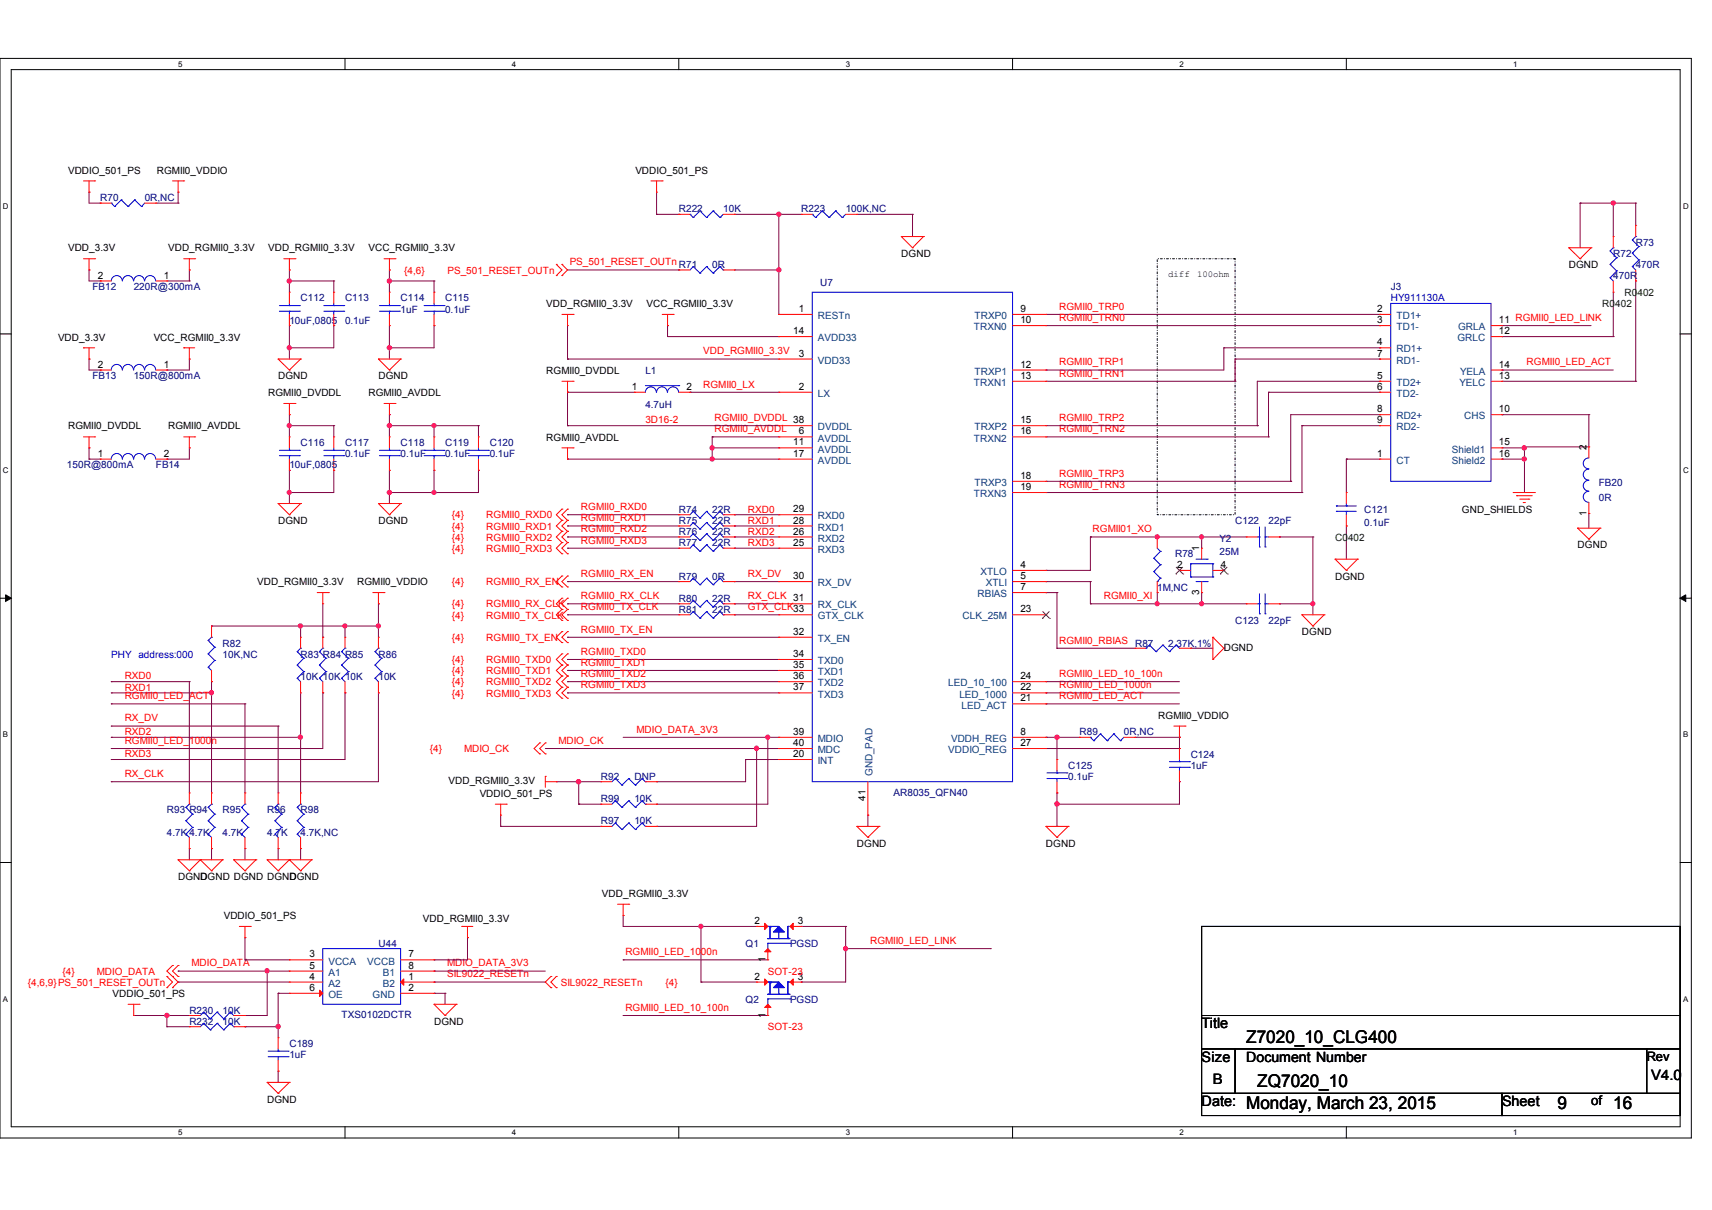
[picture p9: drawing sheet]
<svg xmlns="http://www.w3.org/2000/svg" width="297mm" height="210mm" viewBox="0 0 297 210" stroke-linecap="round" stroke-linejoin="round" font-family="sans-serif">
<defs><g id="words">
<g font-size="3">
<text x="216.2" y="180.9">Z7020_10_CLG400</text>
<text x="218.1" y="188.6">ZQ7020_10</text>
<text x="216.2" y="192.4">Monday, March 23, 2015</text>
<text x="270.3" y="192.4">9</text>
<text x="279.9" y="192.4">16</text>
</g>
<g font-size="2.5">
<text x="208.5" y="178.4">Title</text>
<text x="208.5" y="184.2">Size</text>
<text x="216.2" y="184.2">Document Number</text>
<text x="208.5" y="191.9">Date:</text>
<text x="210.4" y="188.1">B</text>
<text x="260.6" y="191.9">Sheet</text>
<text x="286.5" y="187.3">V4.0</text>
</g>
<text font-size="2.3" x="276.1" y="191.7">of</text>
<text font-size="2.2" x="285.7" y="184">Rev</text>
<g font-size="1.7">
<text x="11.8" y="30.1">VDDIO_501_PS</text>
<text x="27.2" y="30.1">RGMII0_VDDIO</text>
<text x="110.2" y="30.1">VDDIO_501_PS</text>
<text x="11.8" y="43.6">VDD_3.3V</text>
<text x="29.2" y="43.6">VDD_RGMII0_3.3V</text>
<text x="46.5" y="43.6">VDD_RGMII0_3.3V</text>
<text x="63.9" y="43.6">VCC_RGMII0_3.3V</text>
<text x="156.4" y="44.6">DGND</text>
<text x="272.2" y="46.5">DGND</text>
<text x="17" y="48.3">2</text>
<text x="28.4" y="48.3">1</text>
<text x="94.8" y="53.3">VDD_RGMII0_3.3V</text>
<text x="112.2" y="53.3">VCC_RGMII0_3.3V</text>
<text x="10.1" y="59.1">VDD_3.3V</text>
<text x="26.7" y="59.1">VCC_RGMII0_3.3V</text>
<text x="137.6" y="58">14</text>
<text x="138.6" y="54.1">1</text>
<text x="177" y="54.1">9</text>
<text x="177" y="56.1">10</text>
<text x="239" y="54.1">2</text>
<text x="239" y="56.1">3</text>
<text x="239" y="59.9">4</text>
<text x="260.1" y="56.1">11 RGMII0_LED_LINK</text>
<text x="260.1" y="58">12</text>
<text x="17" y="63.8">2</text>
<text x="28.4" y="63.8">1</text>
<text x="48.3" y="65.8">DGND</text>
<text x="65.7" y="65.8">DGND</text>
<text x="94.8" y="64.8">RGMII0_DVDDL</text>
<text x="138.6" y="61.9">3</text>
<text x="177" y="63.8">12</text>
<text x="177" y="65.7">13</text>
<text x="239" y="61.9">7</text>
<text x="239" y="65.7">5</text>
<text x="260.1" y="63.8">14</text>
<text x="260.1" y="65.7">13</text>
<text x="46.5" y="68.7">RGMII0_DVDDL</text>
<text x="63.9" y="68.7">RGMII0_AVDDL</text>
<text x="109.6" y="67.6">1</text>
<text x="119.1" y="67.6">2</text>
<text x="138.6" y="67.6">2</text>
<text x="239" y="67.6">6</text>
<text x="239" y="71.5">8</text>
<text x="260.1" y="71.5">10</text>
<text x="11.8" y="74.5">RGMII0_DVDDL</text>
<text x="29.2" y="74.5">RGMII0_AVDDL</text>
<text x="94.8" y="76.4">RGMII0_AVDDL</text>
<text x="137.6" y="77.3">11</text>
<text x="138.6" y="75.4">6</text>
<text x="177" y="73.4">15</text>
<text x="177" y="75.4">16</text>
<text x="239" y="73.4">9</text>
<text x="260.1" y="77.3">15</text>
<text x="17" y="79.2">1</text>
<text x="28.4" y="79.2">2</text>
<text x="137.6" y="79.2">17</text>
<text x="177" y="83.1">18</text>
<text x="239" y="79.2">1</text>
<text x="260.1" y="79.2">16</text>
<text x="275.3" y="78.1" transform="rotate(-90 275.3 78.1)">2</text>
<text x="137.6" y="88.9">29</text>
<text x="177" y="85">19</text>
<text x="253.7" y="89">GND_SHIELDS</text>
<text x="275.3" y="89.5" transform="rotate(-90 275.3 89.5)">1</text>
<text x="48.3" y="90.9">DGND</text>
<text x="65.7" y="90.9">DGND</text>
<text x="137.6" y="94.7">25</text>
<text x="137.6" y="92.7">26</text>
<text x="137.6" y="90.8">28</text>
<text x="208.1" y="95.6" transform="rotate(-90 208.1 95.6)">1</text>
<text x="273.7" y="95.1">DGND</text>
<text x="44.6" y="101.5">VDD_RGMII0_3.3V</text>
<text x="62" y="101.5">RGMII0_VDDIO</text>
<text x="137.6" y="100.5">30</text>
<text x="177" y="98.5">4</text>
<text x="177" y="100.5">5</text>
<text x="204.3" y="98.5">2</text>
<text x="211.8" y="98.5">4</text>
<text x="231.6" y="100.6">DGND</text>
<text x="177" y="102.4">7</text>
<text x="177" y="106.2">23</text>
<text x="208.1" y="103.2" transform="rotate(-90 208.1 103.2)">3</text>
<text x="137.6" y="110.1">32</text>
<text x="137.6" y="114">34</text>
<text x="212.3" y="112.9">DGND</text>
<text x="225.9" y="110.2">DGND</text>
<text x="137.6" y="115.9">35</text>
<text x="137.6" y="117.8">36</text>
<text x="137.6" y="119.8">37</text>
<text x="177" y="119.8">22</text>
<text x="177" y="117.8">24</text>
<text x="177" y="121.7">21</text>
<text x="201" y="124.7">RGMII0_VDDIO</text>
<text x="137.6" y="131.3">20</text>
<text x="137.6" y="127.5">39</text>
<text x="137.6" y="129.4">40</text>
<text x="177" y="127.5">8</text>
<text x="177" y="129.4">27</text>
<text x="77.8" y="136.1">VDD_RGMII0_3.3V</text>
<text x="83.2" y="138.2">VDDIO_501_PS</text>
<text x="150.2" y="138.9" transform="rotate(-90 150.2 138.9)">41</text>
<text x="148.7" y="146.9">DGND</text>
<text x="181.5" y="146.9">DGND</text>
<text x="30.9" y="152.7">DGNDGND DGND DGNDGND</text>
<text x="104.4" y="155.6">VDD_RGMII0_3.3V</text>
<text x="38.8" y="159.4">VDDIO_501_PS</text>
<text x="73.4" y="160">VDD_RGMII0_3.3V</text>
<text x="130.9" y="160.3">2</text>
<text x="138.4" y="160.3">3</text>
<text x="53.7" y="166.1">3</text>
<text x="70.9" y="166.1">7</text>
<text x="132.8" y="166.9" transform="rotate(-90 132.8 166.9)">1</text>
<text x="19.5" y="172.9">VDDIO_501_PS</text>
<text x="53.7" y="168">5</text>
<text x="53.7" y="171.9">6</text>
<text x="53.7" y="169.9">4</text>
<text x="70.9" y="168">8</text>
<text x="70.9" y="171.9">2</text>
<text x="70.9" y="169.9">1</text>
<text x="130.9" y="169.9">2</text>
<text x="138.4" y="169.9">3</text>
<text x="75.3" y="177.8">DGND</text>
<text x="132.8" y="176.5" transform="rotate(-90 132.8 176.5)">1</text>
<text x="46.4" y="191.3">DGND</text>
</g>
<g font-size="1.7" fill="#000080">
<text x="17.4" y="34.9">R70</text>
<text x="25.1" y="34.9">0R,NC</text>
<text x="117.8" y="36.8">R222</text>
<text x="125.5" y="36.8">10K</text>
<text x="139" y="36.8">R223</text>
<text x="146.7" y="36.8">100K,NC</text>
<text x="117.8" y="46.5">R71</text>
<text x="123.6" y="46.5">0R</text>
<text x="279.9" y="44.6">R72</text>
<text x="283.8" y="42.6">R73</text>
<text x="283.8" y="46.5">470R</text>
<text x="16" y="50.3">FB12</text>
<text x="23.2" y="50.3">220R@300mA</text>
<text x="52.2" y="52.3">C112</text>
<text x="59.9" y="52.3">C113</text>
<text x="69.5" y="52.3">C114</text>
<text x="77.2" y="52.3">C115</text>
<text x="142.3" y="49.6">U7</text>
<text x="241.3" y="50.3">J3</text>
<text x="279.9" y="48.4">470R</text>
<text x="50.2" y="56.1">10uF,0805</text>
<text x="59.9" y="56.1">0.1uF</text>
<text x="69.5" y="54.2">1uF</text>
<text x="77.2" y="54.2">0.1uF</text>
<text x="16" y="65.8">FB13</text>
<text x="23.2" y="65.8">150R@800mA</text>
<text x="112" y="64.8">L1</text>
<text x="112" y="70.8">4.7uH</text>
<text x="52.2" y="77.4">C116</text>
<text x="59.9" y="77.4">C117</text>
<text x="69.5" y="77.4">C118</text>
<text x="77.2" y="77.4">C119</text>
<text x="85" y="77.4">C120</text>
<text x="11.6" y="81.3">150R@800mA</text>
<text x="27.1" y="81.3">FB14</text>
<text x="50.2" y="81.3">10uF,0805</text>
<text x="59.9" y="79.3">0.1uF</text>
<text x="69.5" y="79.3">0.1uF</text>
<text x="77.2" y="79.3">0.1uF</text>
<text x="85" y="79.3">0.1uF</text>
<text x="117.8" y="89">R74</text>
<text x="123.6" y="89">22R</text>
<text x="236.7" y="89">C121</text>
<text x="277.4" y="84.3">FB20</text>
<text x="277.4" y="86.8">0R</text>
<text x="117.8" y="90.9">R75</text>
<text x="117.8" y="92.9">R76</text>
<text x="117.8" y="94.8">R77</text>
<text x="123.6" y="90.9">22R</text>
<text x="123.6" y="92.9">22R</text>
<text x="123.6" y="94.8">22R</text>
<text x="211.6" y="94">Y2</text>
<text x="214.3" y="90.9">C122</text>
<text x="220.1" y="90.9">22pF</text>
<text x="236.7" y="91.3">0.1uF</text>
<text x="117.8" y="100.6">R79</text>
<text x="123.6" y="100.6">0R</text>
<text x="203.9" y="96.7">R78</text>
<text x="211.6" y="96.3">25M</text>
<text x="117.8" y="106.4">R81</text>
<text x="117.8" y="104.4">R80</text>
<text x="123.6" y="106.4">22R</text>
<text x="123.6" y="104.4">22R</text>
<text x="200.8" y="102.5">1M,NC</text>
<text x="38.6" y="112.2">R82</text>
<text x="196.9" y="112.2">R87</text>
<text x="202.7" y="112.2">2.37K,1%</text>
<text x="214.3" y="108.3">C123</text>
<text x="220.1" y="108.3">22pF</text>
<text x="38.6" y="114.1">10K,NC</text>
<text x="52.2" y="114.1">R83 R84 R85</text>
<text x="52.2" y="117.9">10K 10K 10K</text>
<text x="65.7" y="114.1">R86</text>
<text x="65.7" y="117.9">10K</text>
<text x="187.3" y="127.6">R89</text>
<text x="195" y="127.6">0R,NC</text>
<text x="206.6" y="131.5">C124</text>
<text x="104.3" y="135.3">R92</text>
<text x="110.1" y="135.3">DNP</text>
<text x="185.3" y="133.4">C125</text>
<text x="185.3" y="135.3">0.1uF</text>
<text x="206.6" y="133.4">1uF</text>
<text x="29" y="141.1">R93 R94</text>
<text x="38.6" y="141.1">R95</text>
<text x="46.4" y="141.1">R96</text>
<text x="52.2" y="141.1">R98</text>
<text x="104.3" y="139.2">R99</text>
<text x="104.3" y="143">R97</text>
<text x="110.1" y="139.2">10K</text>
<text x="110.1" y="143">10K</text>
<text x="155" y="138">AR8035_QFN40</text>
<text x="29" y="145">4.7K 4.7K</text>
<text x="38.6" y="145">4.7K</text>
<text x="46.4" y="145">4.7K</text>
<text x="52.2" y="145">4.7K,NC</text>
<text x="65.7" y="164.3">U44</text>
<text x="129.4" y="164.3">Q1</text>
<text x="137.1" y="164.3">PGSD</text>
<text x="129.4" y="173.9">Q2</text>
<text x="137.1" y="173.9">PGSD</text>
<text x="32.9" y="177.8">R232</text>
<text x="32.9" y="175.8">R230</text>
<text x="38.6" y="177.8">10K</text>
<text x="38.6" y="175.8">10K</text>
<text x="59.3" y="176.6">TXS0102DCTR</text>
<text x="50.2" y="181.6">C189</text>
<text x="50.2" y="183.6">1uF</text>
</g>
<g font-size="1.7" fill="#f00">
<text x="70.1" y="47.5">{4,6}</text>
<text x="77.6" y="47.5">PS_501_RESET_OUTn</text>
<text x="98.8" y="46">PS_501_RESET_OUTn</text>
<text x="183.8" y="53.7">RGMII0_TRP0</text>
<text x="183.8" y="55.7">RGMII0_TRN0</text>
<text x="122" y="61.5">VDD_RGMII0_3.3V</text>
<text x="183.8" y="65.3">RGMII0_TRN1</text>
<text x="183.8" y="63.4">RGMII0_TRP1</text>
<text x="264.9" y="63.4">RGMII0_LED_ACT</text>
<text x="122" y="67.2">RGMII0_LX</text>
<text x="112" y="73.3">3D16-2</text>
<text x="124" y="75">RGMII0_AVDDL</text>
<text x="124" y="73">RGMII0_DVDDL 38</text>
<text x="183.8" y="75">RGMII0_TRN2</text>
<text x="183.8" y="73">RGMII0_TRP2</text>
<text x="183.8" y="82.7">RGMII0_TRP3</text>
<text x="78.4" y="89.9">{4}</text>
<text x="84.4" y="89.9">RGMII0_RXD0</text>
<text x="100.8" y="88.5">RGMII0_RXD0</text>
<text x="129.8" y="88.9">RXD0</text>
<text x="183.8" y="84.6">RGMII0_TRN3</text>
<text x="78.4" y="91.9">{4}</text>
<text x="78.4" y="93.8">{4}</text>
<text x="78.4" y="95.7">{4}</text>
<text x="84.4" y="91.9">RGMII0_RXD1</text>
<text x="84.4" y="93.8">RGMII0_RXD2</text>
<text x="84.4" y="95.7">RGMII0_RXD3</text>
<text x="100.8" y="90.4">RGMII0_RXD1</text>
<text x="100.8" y="92.3">RGMII0_RXD2</text>
<text x="100.8" y="94.3">RGMII0_RXD3</text>
<text x="129.8" y="90.9">RXD1</text>
<text x="129.8" y="92.8">RXD2</text>
<text x="129.8" y="94.7">RXD3</text>
<text x="189.6" y="92.3">RGMII01_XO</text>
<text x="78.4" y="101.5">{4}</text>
<text x="84.4" y="101.5">RGMII0_RX_EN</text>
<text x="100.8" y="100.1">RGMII0_RX_EN</text>
<text x="129.8" y="100.1">RX_DV</text>
<text x="78.4" y="105.4">{4}</text>
<text x="78.4" y="107.3">{4}</text>
<text x="84.4" y="105.4">RGMII0_RX_CLK</text>
<text x="84.4" y="107.3">RGMII0_TX_CLK</text>
<text x="100.8" y="103.9">RGMII0_RX_CLK</text>
<text x="100.8" y="105.8">RGMII0_TX_CLK</text>
<text x="129.8" y="103.9">RX_CLK 31</text>
<text x="129.8" y="105.8">GTX_CLK33</text>
<text x="191.5" y="103.9">RGMII0_XI</text>
<text x="78.4" y="111.2">{4}</text>
<text x="84.4" y="111.2">RGMII0_TX_EN</text>
<text x="100.8" y="113.6">RGMII0_TXD0</text>
<text x="100.8" y="109.7">RGMII0_TX_EN</text>
<text x="183.8" y="111.6">RGMII0_RBIAS</text>
<text x="21.6" y="119.8">RXD1</text>
<text x="21.6" y="117.9">RXD0</text>
<text x="78.4" y="115">{4}</text>
<text x="78.4" y="117">{4}</text>
<text x="78.4" y="118.9">{4}</text>
<text x="84.4" y="115">RGMII0_TXD0</text>
<text x="84.4" y="117">RGMII0_TXD1</text>
<text x="84.4" y="118.9">RGMII0_TXD2</text>
<text x="100.8" y="115.5">RGMII0_TXD1</text>
<text x="100.8" y="117.4">RGMII0_TXD2</text>
<text x="100.8" y="119.4">RGMII0_TXD3</text>
<text x="183.8" y="119.4">RGMII0_LED_1000n</text>
<text x="183.8" y="117.4">RGMII0_LED_10_100n</text>
<text x="21.6" y="125.2">RX_DV</text>
<text x="21.6" y="121.3">RGMII0_LED_ACT</text>
<text x="78.4" y="120.8">{4}</text>
<text x="84.4" y="120.8">RGMII0_TXD3</text>
<text x="183.8" y="121.3">RGMII0_LED_ACT</text>
<text x="21.6" y="127.5">RXD2</text>
<text x="21.6" y="131.4">RXD3</text>
<text x="21.6" y="129">RGMII0_LED_1000n</text>
<text x="74.5" y="130.5">{4}</text>
<text x="80.5" y="130.5">MDIO_CK</text>
<text x="96.9" y="129">MDIO_CK</text>
<text x="110.4" y="127.1">MDIO_DATA_3V3</text>
<text x="21.6" y="134.8">RX_CLK</text>
<text x="33.2" y="167.7">MDIO_DATA</text>
<text x="77.6" y="167.7">MDIO_DATA_3V3</text>
<text x="108.5" y="165.7">RGMII0_LED_1000n</text>
<text x="151" y="163.8">RGMII0_LED_LINK</text>
<text x="4.8" y="171">{4,6,9}PS_501_RESET_OUTn</text>
<text x="10.8" y="169.1">{4}</text>
<text x="16.8" y="169.1">MDIO_DATA</text>
<text x="77.6" y="169.6">SIL9022_RESETn</text>
<text x="97.3" y="171">SIL9022_RESETn</text>
<text x="115.4" y="171">{4}</text>
<text x="133.2" y="169.1">SOT-23</text>
<text x="108.5" y="175.4">RGMII0_LED_10_100n</text>
<text x="133.2" y="178.7">SOT-23</text>
</g>
<g font-size="1.7" fill="#00f">
<text x="241.3" y="52.3">HY911130A</text>
<text x="19.3" y="114.1">PHY address:000</text>
</g>
<g font-size="1.7" fill="#004000">
<text x="278" y="53.3">R0402</text>
<text x="281.9" y="51.3">R0402</text>
<text x="231.6" y="93.8">C0402</text>
</g>
<g font-size="1.7" fill="#004080">
<text x="141.9" y="55.3">RESTn</text>
<text x="141.9" y="59.2">AVDD33</text>
<text x="169" y="57.3">TRXN0</text>
<text x="169.1" y="55.3">TRXP0</text>
<text x="242.3" y="55.3">TD1+</text>
<text x="242.3" y="57.3">TD1-</text>
<text x="252.9" y="59.2">GRLC</text>
<text x="253" y="57.3">GRLA</text>
<text x="141.9" y="63.1">VDD33</text>
<text x="169.1" y="65">TRXP1</text>
<text x="242.3" y="61.1">RD1+</text>
<text x="242.3" y="63.1">RD1-</text>
<text x="253.4" y="65">YELA</text>
<text x="141.9" y="68.8">LX</text>
<text x="169" y="66.9">TRXN1</text>
<text x="242.3" y="66.9">TD2+</text>
<text x="242.3" y="68.8">TD2-</text>
<text x="253.2" y="66.9">YELC</text>
<text x="141.9" y="76.6">AVDDL</text>
<text x="141.9" y="74.6">DVDDL</text>
<text x="169" y="76.6">TRXN2</text>
<text x="169.1" y="74.6">TRXP2</text>
<text x="242.3" y="74.6">RD2-</text>
<text x="242.3" y="72.7">RD2+</text>
<text x="254" y="72.7">CHS</text>
<text x="141.9" y="78.5">AVDDL</text>
<text x="141.9" y="80.4">AVDDL</text>
<text x="242.3" y="80.4">CT</text>
<text x="251.9" y="78.5">Shield1</text>
<text x="251.9" y="80.4">Shield2</text>
<text x="169" y="86.2">TRXN3</text>
<text x="169.1" y="84.3">TRXP3</text>
<text x="141.9" y="95.9">RXD3</text>
<text x="141.9" y="94">RXD2</text>
<text x="141.9" y="92">RXD1</text>
<text x="141.9" y="90.1">RXD0</text>
<text x="141.9" y="101.7">RX_DV</text>
<text x="170.1" y="99.8">XTLO</text>
<text x="171.1" y="101.7">XTLI</text>
<text x="141.9" y="105.6">RX_CLK</text>
<text x="141.9" y="107.5">GTX_CLK</text>
<text x="167" y="107.5">CLK_25M</text>
<text x="169.6" y="103.6">RBIAS</text>
<text x="141.9" y="111.4">TX_EN</text>
<text x="141.9" y="115.2">TXD0</text>
<text x="141.9" y="117.1">TXD1</text>
<text x="141.9" y="119.1">TXD2</text>
<text x="164.5" y="119.1">LED_10_100</text>
<text x="141.9" y="121">TXD3</text>
<text x="166.5" y="121">LED_1000</text>
<text x="166.8" y="122.9">LED_ACT</text>
<text x="141.9" y="128.7">MDIO</text>
<text x="141.9" y="130.7">MDC</text>
<text x="164.5" y="130.7">VDDIO_REG</text>
<text x="165" y="128.7">VDDH_REG</text>
<text x="141.9" y="132.6">INT</text>
<text x="151.4" y="134.6" transform="rotate(-90 151.4 134.6)">GND_PAD</text>
<text x="57" y="167.3">VCCA</text>
<text x="63.7" y="167.3">VCCB</text>
<text x="57" y="169.3">A1</text>
<text x="57" y="173.1">OE</text>
<text x="57" y="171.2">A2</text>
<text x="64.6" y="173.1">GND</text>
<text x="66.4" y="169.3">B1</text>
<text x="66.4" y="171.2">B2</text>
</g>
<g font-size="1.6">
<text x="202.7" y="48.1">diff</text>
<text x="207.7" y="48.1">100ohm</text>
</g>
<g font-size="1.4">
<text x="30.9" y="11.6">5</text>
<text x="88.8" y="11.6">4</text>
<text x="146.7" y="11.6">3</text>
<text x="204.6" y="11.6">2</text>
<text x="262.6" y="11.6">1</text>
<text x=".5" y="36.2">D</text>
<text x="292" y="36.2">D</text>
<text x=".5" y="82.1">C</text>
<text x="292" y="82.1">C</text>
<text x=".5" y="127.9">B</text>
<text x="292" y="127.9">B</text>
<text x=".5" y="173.8">A</text>
<text x="292" y="173.8">A</text>
<text x="30.9" y="196.9">5</text>
<text x="88.8" y="196.9">4</text>
<text x="146.7" y="196.9">3</text>
<text x="204.6" y="196.9">2</text>
<text x="262.6" y="196.9">1</text>
</g>
</g></defs>
<path d="M0 10.1h293.5v187.3h-293.5zM1.9 12.1h289.6v183.4h-289.6z" fill="none" stroke="#000" stroke-width=".17"/>
<g fill="#fff">
<path d="M30.9 10.3h.7v1.5h-.7z"/>
<path d="M30.9 195.7h.7v1.5h-.7z"/>
</g>
<path d="M59.9 10.1v2M59.9 195.5v1.9" fill="none" stroke="#000" stroke-width=".17"/>
<g fill="#fff">
<path d="M88.8 10.3h.7v1.5h-.7z"/>
<path d="M88.8 195.7h.7v1.5h-.7z"/>
</g>
<path d="M117.8 10.1v2M117.8 195.5v1.9" fill="none" stroke="#000" stroke-width=".17"/>
<g fill="#fff">
<path d="M146.7 10.3h.7v1.5h-.7z"/>
<path d="M146.7 195.7h.7v1.5h-.7z"/>
</g>
<path d="M175.7 10.1v2M175.7 195.5v1.9" fill="none" stroke="#000" stroke-width=".17"/>
<g fill="#fff">
<path d="M204.6 10.3h.8v1.5h-.8z"/>
<path d="M204.6 195.7h.8v1.5h-.8z"/>
</g>
<path d="M233.6 10.1v2M233.6 195.5v1.9" fill="none" stroke="#000" stroke-width=".17"/>
<g fill="#fff">
<path d="M262.6 10.3h.7v1.5h-.7z"/>
<path d="M262.6 195.7h.7v1.5h-.7z"/>
<path d="M.5 35h.9v1.5h-.9z"/>
<path d="M292 35h.9v1.5h-.9z"/>
<path d="M.5 80.8h.9v1.5h-.9z"/>
<path d="M292 80.8h.9v1.5h-.9z"/>
</g>
<path d="M0 57.9h1.9M291.5 57.9h2" fill="none" stroke="#000" stroke-width=".17"/>
<g fill="#fff">
<path d="M.5 126.7h.9v1.5h-.9z"/>
<path d="M292 126.7h.9v1.5h-.9z"/>
</g>
<path d="M0 103.8h1.9M291.5 103.8h2" fill="none" stroke="#000" stroke-width=".17"/>
<path d="M1 103.2l.9 .6-.9 .5zM291.5 103.8l1-.6v1.1z" fill="#000" stroke="#000" stroke-width=".17"/>
<g fill="#fff">
<path d="M.5 172.5h.9v1.5h-.9z"/>
<path d="M292 172.5h.9v1.5h-.9z"/>
</g>
<path d="M0 149.6h1.9M291.5 149.6h2M208.5 160.7h83v15.5h-83zM208.5 176.2h83v5.8h-83zM208.5 182h5.8v7.7h-5.8zM208.5 189.7h52.1v3.8h-52.1zM214.3 182h71.4v7.7h-71.4zM260.6 189.7h30.9v3.8h-30.9zM285.7 182h5.8v7.7h-5.8z" fill="none" stroke="#000" stroke-width=".17"/>
<path d="M200.8 44.9h13.5v44.4h-13.5z" fill="none" stroke="#000" stroke-width=".17" stroke-dasharray=".3 .3 0 .3"/>
<g fill="none" stroke="#800040" stroke-width=".17">
<path d="M15.5 33.3h.1M15.5 33.3v1.9h1.9M17.4 35.2h.1M27.1 35.2h3.8M30.9 33.3h.1M30.9 35.2h.1M30.9 33.3v1.9M113.9 37.2h.1M113.9 33.3v3.9M113.9 37.2h3.9M117.8 37.2h.1M127.4 37.2h.1"/>
<path d="M127.4 37.2h11.6M135.1 37.2h.1M135.1 37.2v17.3M148.7 37.2h9.6M158.3 37.2h.1M158.3 37.2v3.8M274.2 35.2h.1M274.2 35.2h9.6M274.2 35.2v7.8M279.9 35.2h.1M279.9 35.2v5.8M283.8 35.2h.1"/>
<path d="M283.8 35.2v3.9M15.5 46.8h.1M15.5 46.8v1.9h1.9M17.4 48.7h.1M29 48.7h3.9M32.9 46.8h.1M32.9 48.7h.1M32.9 46.8v1.9M50.2 46.8h.1M50.2 48.7h.1M50.2 56.5h.1M50.2 46.8v3.9"/>
<path d="M50.2 56.5v5.8M50.2 48.7h7.7M57.9 48.7h.1M57.9 56.5h.1M57.9 48.7v2M57.9 56.5v3.8h-7.7M67.6 48.7h.1M67.6 46.8h.1M67.6 56.5h.1M67.6 46.8v3.9M67.6 56.5v5.8M67.6 48.7h7.7"/>
<path d="M75.3 48.7h.1M75.3 56.5h.1M75.3 48.7v2M75.3 56.5v3.8h-7.7M98.5 46.8h19.3M98.5 56.5v5.8M115.8 56.5h.1M115.8 56.5v1.9h19.3M117.8 46.8h.1M127.4 46.8h7.7M135.1 54.5h.1M135.1 58.4h.1"/>
<path d="M135.1 46.8h.1M158.3 41h.1M181.5 56.5h57.9M181.5 54.5h57.9M239.4 54.5h.1M239.4 56.5h.1M260.6 56.5h.1M260.6 58.4h.1M260.6 58.4h19.3M260.6 56.5h15.5M279.9 58.4h.1M279.9 50.7v7.7"/>
<path d="M283.8 48.7h.1M283.8 48.7v17.4M15.5 77.7h.1M15.5 79.6h.1M15.5 62.3h.1M15.5 62.3v1.9h1.9M15.5 77.7v1.9M15.5 79.6h1.9M17.4 64.2h.1M29 79.6h.1M29 64.2h.1M32.9 77.7h.1"/>
<path d="M32.9 62.3h.1M32.9 62.3v1.9h-3.9M32.9 77.7v1.9h-3.9M50.2 71.9h.1M50.2 73.8h.1M50.2 60.3h.1M50.2 71.9v3.9M50.2 73.8h7.7M57.9 73.8h.1M57.9 73.8v2M67.6 60.3h.1M67.6 73.8h.1"/>
<path d="M67.6 71.9h.1M67.6 73.8h15.4M67.6 71.9v3.9M75.3 73.8h.1M75.3 73.8v2M83 73.8h.1M83 73.8v2M98.5 79.6h.1M98.5 73.8h.1M98.5 68h.1M98.5 62.3h.1M98.5 79.6h36.6"/>
<path d="M98.5 73.8h36.6M98.5 68h11.6M98.5 68v5.8M98.5 62.3h36.6M119.7 68h.1M119.7 68h15.4M123.6 75.8h.1M123.6 77.7h.1M123.6 79.6h.1M123.6 75.8v3.8M123.6 75.8h11.5M123.6 77.7h11.5"/>
<path d="M181.5 64.2h.1M181.5 75.8h38.6M181.5 73.8h36.6M181.5 66.1h32.8M212.3 60.3h.1M212.3 60.3v3.9h-30.8M212.3 60.3h27.1M214.3 66.1h.1M214.3 62.3h.1M214.3 62.3h25.1M214.3 62.3v3.8M218.1 73.8h.1"/>
<path d="M220.1 75.8h.1M220.1 68h.1M220.1 68h19.3M220.1 68v7.8M225.9 73.8h.1M225.9 73.8h13.5M225.9 73.8v11.6M233.6 79.6h.1M233.6 79.6h5.8M233.6 79.6v5.8M239.4 60.3h.1M239.4 62.3h.1"/>
<path d="M239.4 68h.1M239.4 66.1h.1M239.4 71.9h.1M239.4 66.1h-21.3v7.7M239.4 71.9h-15.5v11.6M260.6 71.9h.1M260.6 79.6h.1M260.6 64.2h.1M260.6 79.6h3.9M260.6 64.2h19.3M260.6 77.7h3.9M260.6 66.1h23.2"/>
<path d="M260.6 71.9h15.1M264.5 77.7h.1M264.5 79.6h.1M264.5 77.5h.1M264.5 77.5v7.9M275.7 71.9h.1M275.7 71.9v5.6h-11.2M283.8 66.1h.1M50.2 81.6h.1M50.2 85.4h.1M50.2 81.6v5.7M57.9 81.6h.1"/>
<path d="M57.9 81.6v3.8h-7.7M67.6 87.3h.1M67.6 85.4h.1M67.6 81.6h.1M67.6 81.6v5.7M75.3 81.6h.1M75.3 85.4h.1M75.3 81.6v3.8M83 81.6h.1M83 81.6v3.8h-15.4M98.5 89.3h.1M98.5 91.2h.1"/>
<path d="M98.5 93.1h.1M98.5 95.1h.1M98.5 93.1h19.3M98.5 89.3h19.3M98.5 91.2h19.3M98.5 95.1h19.3M127.4 89.3h.1M127.4 91.2h.1M127.4 93.1h.1M127.4 95.1h.1M127.4 93.1h7.7M127.4 89.3h7.7"/>
<path d="M127.4 91.2h7.7M127.4 95.1h7.7M181.5 98.9h.1M181.5 85.4h44.4M181.5 83.5h42.4M189.2 93.1h.1M189.2 93.1v5.8h-7.7M189.2 93.1h27M200.8 93.1h.1M208.5 93.1h.1M208.5 93.1v2M222 93.1h.1"/>
<path d="M222 93.1h5.8M223.9 83.5h.1M225.9 85.4h.1M227.8 93.1h.1M227.8 93.1v13.6M233.6 91.2h.1M233.6 91.2v5.8M275.7 89.1h.1M275.7 89.1v2.5M19.3 118.3h.1M19.3 118.3h13.6M32.9 118.3h.1"/>
<path d="M32.9 118.3v19.3M36.7 118.3h.1M36.7 108.6h.1M36.7 108.6h29M36.7 118.3v19.3M52.2 108.6h.1M52.2 108.6v1.9M56 110.5h.1M56 104.7v5.8M59.9 108.6h.1M59.9 108.6v1.9M65.7 108.6h.1"/>
<path d="M65.7 104.7h.1M65.7 104.7v5.8M98.5 114.4h.1M98.5 110.5h.1M98.5 104.7h.1M98.5 106.7h.1M98.5 100.9h.1M98.5 116.3h.1M98.5 118.3h.1M98.5 114.4h36.6M98.5 110.5h36.6M98.5 104.7h19.3"/>
<path d="M98.5 106.7h19.3M98.5 100.9h19.3M98.5 118.3h36.6M98.5 116.3h36.6M127.4 104.7h.1M127.4 106.7h.1M127.4 100.9h.1M127.4 104.7h7.7M127.4 106.7h7.7M127.4 100.9h7.7M181.5 118.3h.1M181.5 100.9h.1"/>
<path d="M181.5 102.8h.1M181.5 100.9h7.7M181.5 118.3h23.1M181.5 102.8h1.9M183.4 102.8h.1M183.4 112.5h.1M183.4 102.8v9.7M183.4 112.5h13.5M189.2 100.9h.1M189.2 104.7h.1M189.2 100.9v3.8M189.2 104.7h27"/>
<path d="M200.8 102.8h.1M200.8 104.7h.1M200.8 102.8v1.9M206.6 112.5h.1M206.6 112.5h3.8M208.5 104.7h.1M208.5 102.8h.1M208.5 102.8v1.9M222 104.7h.1M222 104.7h5.8M227.8 104.7h.1M19.3 120.2h.1"/>
<path d="M19.3 127.9h.1M19.3 131.8h.1M19.3 135.6h.1M19.3 126h.1M19.3 122.1h.1M19.3 129.9h.1M19.3 127.9h32.9M19.3 120.2h17.4M19.3 126h29M19.3 122.1h23.2M36.7 120.2h.1M42.5 122.1h.1"/>
<path d="M42.5 122.1v15.5M48.3 126h.1M48.3 126v11.6M52.2 127.9h.1M52.2 120.2v17.4M56 120.2h.1M56 120.2v9.7h-36.7M59.9 120.2h.1M59.9 120.2v11.6h-40.6M65.7 120.2h.1M65.7 120.2v15.4h-46.4M94.6 129.9h40.5"/>
<path d="M96.5 135.6h.1M96.5 135.6h7.8M98.5 120.2h.1M98.5 120.2h36.6M100.4 139.5h.1M100.4 135.6h.1M100.4 139.5h3.9M100.4 135.6v3.9M108.1 127.9h27M113.9 139.5h.1M113.9 135.6h.1M129.4 131.8h.1"/>
<path d="M129.4 131.8v3.8h-15.5M129.4 131.8h5.7M131.3 129.9h.1M131.3 129.9v13.5h-17.4M133.2 127.9h.1M133.2 127.9v11.6h-19.3M135.1 131.8h.1M135.1 129.9h.1M181.5 120.2h.1M181.5 122.1h.1M181.5 127.9h.1M181.5 127.9h5.8"/>
<path d="M181.5 120.2h23.1M181.5 122.1h23.1M181.5 129.9h23.1M183.4 139.5h.1M183.4 137.6h.1M183.4 127.9h.1M183.4 127.9v3.9M183.4 137.6v5.8M196.9 127.9h7.7M204.6 135.6h.1M204.6 129.9h.1M204.6 127.9h.1"/>
<path d="M204.6 135.6v3.9h-21.2M204.6 127.9v2M32.9 147.2h.1M32.9 147.2v2M36.7 147.2h.1M36.7 147.2v2M42.5 147.2h.1M42.5 147.2v2M48.3 147.2h.1M48.3 147.2v2M52.2 147.2h.1M52.2 147.2v2"/>
<path d="M86.9 143.4h.1M86.9 143.4h17.4M86.9 141.4v2M104.3 143.4h.1M108.1 158.8h.1M108.1 158.8v1.9h23.2M113.9 143.4h.1M150.6 141.4h.1M150.6 141.4v2M183.4 143.4h.1M23.2 176.2h.1M23.2 176.2h9.7"/>
<path d="M29 176.2h.1M29 178.1h.1M29 176.2v1.9M29 178.1h3.9M30.9 168.5h.1M30.9 170.4h.1M30.9 170.4h19.3M30.9 168.5h19.3M42.5 176.2h.1M42.5 178.1h.1M42.5 162.7h.1M42.5 166.5h.1"/>
<path d="M42.5 162.7v3.8M42.5 166.5h7.7M42.5 178.1h5.8M46.4 168.5h.1M46.4 168.5v7.7h-3.9M48.3 172.3h.1M48.3 178.1h.1M48.3 172.3v7.7M48.3 172.3h1.9M75.3 170.4h.1M75.3 168.5h.1M75.3 172.3h.1"/>
<path d="M75.3 166.5h.1M75.3 170.4h19.3M75.3 168.5h19.3M75.3 172.3h1.9M77.2 172.3h.1M77.2 172.3v1.9M81.1 162.7h.1M81.1 162.7v3.8h-5.8M108.1 166.5h.1M108.1 176.2h.1M108.1 166.5h25.1M108.1 176.2h25.1"/>
<path d="M121.6 160.7h.1M121.6 170.4h.1M121.6 170.4h9.7M121.6 160.7v9.7M131.3 160.7h.1M139 160.7h.1M139 170.4h.1M139 160.7h7.7M146.7 160.7h.1M146.7 164.6h.1M146.7 164.6h25.1M146.7 160.7v9.7h-7.7"/>
<path d="M171.8 164.6h.1M48.3 185.8h.1M48.3 185.8v2"/>
</g>
<g fill="#f0f" stroke="#f0f" stroke-width=".17">
<circle cx="100.4" cy="135.6" r=".38"/>
<circle cx="123.5" cy="79.6" r=".36"/>
<circle cx="50.2" cy="85.4" r=".36"/>
<circle cx="36.7" cy="120.2" r=".37"/>
<circle cx="65.6" cy="108.6" r=".36"/>
<circle cx="52.1" cy="127.9" r=".37"/>
<circle cx="135.1" cy="46.8" r=".37"/>
<circle cx="59.8" cy="108.6" r=".36"/>
<circle cx="208.5" cy="93.1" r=".36"/>
<circle cx="200.8" cy="104.7" r=".36"/>
<circle cx="227.8" cy="104.7" r=".36"/>
<circle cx="208.5" cy="104.7" r=".36"/>
<circle cx="200.8" cy="93.1" r=".36"/>
<circle cx="123.5" cy="77.7" r=".37"/>
<circle cx="50.2" cy="73.8" r=".36"/>
<circle cx="67.6" cy="48.7" r=".38"/>
<circle cx="67.6" cy="60.3" r=".37"/>
<circle cx="50.2" cy="48.7" r=".37"/>
<circle cx="50.2" cy="60.3" r=".36"/>
<circle cx="75.3" cy="73.8" r=".36"/>
<circle cx="67.6" cy="73.8" r=".37"/>
<circle cx="75.3" cy="85.4" r=".36"/>
<circle cx="67.6" cy="85.4" r=".37"/>
<circle cx="133.2" cy="127.9" r=".36"/>
<circle cx="183.4" cy="139.5" r=".38"/>
<circle cx="183.4" cy="127.9" r=".37"/>
<circle cx="52.1" cy="108.6" r=".37"/>
<circle cx="131.2" cy="129.8" r=".37"/>
<circle cx="264.5" cy="77.7" r=".38"/>
<circle cx="264.5" cy="79.6" r=".37"/>
<circle cx="146.7" cy="164.6" r=".37"/>
<circle cx="121.6" cy="160.7" r=".36"/>
<circle cx="279.9" cy="35.2" r=".37"/>
<circle cx="135.1" cy="37.2" r=".37"/>
<circle cx="48.3" cy="178.1" r=".38"/>
<circle cx="46.3" cy="168.4" r=".37"/>
<circle cx="29" cy="176.1" r=".37"/>
</g>
<g fill="none" stroke="#f00" stroke-width=".17">
<path d="M14.5 31.4h1.9M15.5 33.3h.1M15.5 31.4v1.9M16.4 31.4h.1M17.4 35.2h.1M17.4 35.2h1.9M25.1 35.2h2M27.1 35.2h.1M29.9 31.4h2M30.9 33.3h.1M30.9 31.4v1.9M31.9 31.4h.1"/>
<path d="M112.9 31.4h2M113.9 33.3h.1M113.9 31.4v1.9M114.9 31.4h.1M117.8 37.2h.1M117.8 37.2h1.9M125.5 37.2h1.9M127.4 37.2h.1M139 37.2h.1M139 37.2h1.9M146.7 37.2h2M148.7 37.2h.1"/>
<path d="M283.8 39.1h.1M283.8 39.1v1.9M14.5 44.9h1.9M15.5 46.8h.1M15.5 44.9v1.9M16.4 44.9h.1M17.4 48.7h.1M17.4 48.7h1.9M27.1 48.7h1.9M29 48.7h.1M31.9 44.9h1.9M32.9 46.8h.1"/>
<path d="M32.9 44.9v1.9M33.8 44.9h.1M49.2 44.9h2M50.2 46.8h.1M50.2 50.7h.1M50.2 56.5h.1M50.2 44.9v1.9M50.2 50.7v1.9M50.2 54.5v2M51.2 44.9h.1M57.9 50.7h.1M57.9 56.5h.1"/>
<path d="M57.9 50.7v1.9M57.9 54.5v2M66.6 44.9h1.9M67.6 46.8h.1M67.6 50.7h.1M67.6 56.5h.1M67.6 44.9v1.9M67.6 50.7v1.9M67.6 54.5v2M68.5 44.9h.1M75.3 50.7h.1M75.3 56.5h.1"/>
<path d="M75.3 50.7v1.9M75.3 54.5v2M96.5 47.8h.1M96.5 45.9h.1M96.5 45.9l1 .9-1 1M97.5 45.9h.1M97.5 47.8h.1M97.5 54.5h1.9M97.5 45.9l1 .9-1 1M98.5 56.5h.1M98.5 54.5v2M99.4 54.5h.1"/>
<path d="M114.9 54.5h1.9M115.8 56.5h.1M115.8 54.5v2M116.8 54.5h.1M117.8 46.8h.1M117.8 46.8h1.9M125.5 46.8h1.9M127.4 46.8h.1M135.1 54.5h.1M135.1 58.4h.1M135.1 54.5h5.8M135.1 58.4h5.8"/>
<path d="M156.4 41h.1M156.4 41h3.8M156.4 41l1.9 2M158.3 43h.1M160.2 41h.1M160.2 41l-1.9 2M175.7 54.5h5.8M175.7 56.5h5.8M181.5 54.5h.1M181.5 56.5h.1M239.4 54.5h.1M239.4 56.5h.1"/>
<path d="M239.4 54.5h1.9M239.4 56.5h1.9M258.7 56.5h1.9M258.7 58.4h1.9M260.6 56.5h.1M260.6 58.4h.1M272.2 43h.1M272.2 43h3.9M272.2 43l2 1.9M274.2 44.9h.1M276.1 43h.1M276.1 43l-1.9 1.9"/>
<path d="M279.9 50.7h.1M279.9 41h.1M279.9 41v2M279.9 48.7v2M283.8 48.7h.1M283.8 46.8v1.9M14.5 60.3h.1M14.5 75.8h1.9M14.5 60.3h1.9M15.5 77.7h.1M15.5 62.3h.1M15.5 60.3v2"/>
<path d="M15.5 75.8v1.9M16.4 75.8h.1M17.4 79.6h.1M17.4 64.2h.1M17.4 64.2h1.9M17.4 79.6h1.9M27.1 64.2h1.9M27.1 79.6h1.9M29 79.6h.1M29 64.2h.1M31.9 60.3h.1M31.9 75.8h1.9"/>
<path d="M31.9 60.3h1.9M32.9 77.7h.1M32.9 62.3h.1M32.9 60.3v2M32.9 75.8v1.9M33.8 75.8h.1M48.3 62.3h.1M48.3 62.3h3.9M48.3 62.3l1.9 1.9M49.2 70h2M50.2 64.2h.1M50.2 71.9h.1"/>
<path d="M50.2 75.8h.1M50.2 70v1.9M50.2 75.8v1.9M50.2 79.6v2M51.2 70h.1M52.2 62.3h.1M52.2 62.3l-2 1.9M57.9 75.8h.1M57.9 75.8v1.9M57.9 79.6v2M65.7 62.3h.1M65.7 62.3h3.8"/>
<path d="M65.7 62.3l1.9 1.9M66.6 70h1.9M67.6 64.2h.1M67.6 71.9h.1M67.6 75.8h.1M67.6 70v1.9M67.6 75.8v1.9M67.6 79.6v2M68.5 70h.1M69.5 62.3h.1M69.5 62.3l-1.9 1.9M75.3 75.8h.1"/>
<path d="M75.3 75.8v1.9M75.3 79.6v2M83 75.8h.1M83 75.8v1.9M83 79.6v2M97.5 66.1h1.9M97.5 77.7h1.9M98.5 68h.1M98.5 79.6h.1M98.5 66.1v1.9M98.5 77.7v1.9M99.4 66.1h.1"/>
<path d="M99.4 77.7h.1M110.1 68h.1M110.1 68h1.9M117.8 68h1.9M119.7 68h.1M135.1 68h.1M135.1 62.3h.1M135.1 75.8h.1M135.1 77.7h.1M135.1 79.6h.1M135.1 73.8h.1M135.1 62.3h5.8"/>
<path d="M135.1 75.8h5.8M135.1 77.7h5.8M135.1 68h5.8M135.1 73.8h5.8M135.1 79.6h5.8M175.7 66.1h5.8M175.7 75.8h5.8M175.7 64.2h5.8M175.7 73.8h5.8M181.5 64.2h.1M181.5 66.1h.1M181.5 73.8h.1"/>
<path d="M181.5 75.8h.1M239.4 60.3h.1M239.4 62.3h.1M239.4 66.1h.1M239.4 68h.1M239.4 79.6h.1M239.4 73.8h.1M239.4 71.9h.1M239.4 62.3h1.9M239.4 66.1h1.9M239.4 60.3h1.9M239.4 68h1.9"/>
<path d="M239.4 73.8h1.9M239.4 79.6h1.9M239.4 71.9h1.9M258.7 66.1h1.9M258.7 77.7h1.9M258.7 64.2h1.9M258.7 79.6h1.9M258.7 71.9h1.9M260.6 64.2h.1M260.6 66.1h.1M260.6 71.9h.1M260.6 77.7h.1"/>
<path d="M260.6 79.6h.1M275.7 77.5h.1M275.7 77.5v1.9M48.3 87.3h.1M48.3 87.3h3.9M48.3 87.3l1.9 2M50.2 89.3h.1M50.2 81.6h.1M52.2 87.3h.1M52.2 87.3l-2 2M57.9 81.6h.1M65.7 87.3h.1"/>
<path d="M65.7 87.3h3.8M65.7 87.3l1.9 2M67.6 89.3h.1M67.6 81.6h.1M69.5 87.3h.1M69.5 87.3l-1.9 2M75.3 81.6h.1M83 81.6h.1M97.5 88.3h.1M97.5 90.3h.1M97.5 99.9h.1M97.5 92.2h.1"/>
<path d="M97.5 94.1h.1M97.5 96.1h.1M97.5 90.3l-1 .9 1 1M97.5 88.3l-1 1 1 1M97.5 99.9l-1 1 1 .9M97.5 92.2l-1 .9 1 1M97.5 94.1l-1 1 1 1M98.5 88.3h.1M98.5 90.3h.1M98.5 99.9h.1M98.5 92.2h.1M98.5 94.1h.1"/>
<path d="M98.5 96.1h.1M98.5 88.3l-1 1 1 1M98.5 99.9l-1 1 1 .9M98.5 90.3l-1 .9 1 1M98.5 92.2l-1 .9 1 1M98.5 94.1l-1 1 1 1M117.8 91.2h.1M117.8 93.1h.1M117.8 95.1h.1M117.8 89.3h.1M117.8 91.2h1.9M117.8 93.1h1.9"/>
<path d="M117.8 95.1h1.9M117.8 89.3h1.9M125.5 91.2h1.9M125.5 93.1h1.9M125.5 95.1h1.9M125.5 89.3h1.9M127.4 91.2h.1M127.4 93.1h.1M127.4 95.1h.1M127.4 89.3h.1M135.1 95.1h.1M135.1 93.1h.1"/>
<path d="M135.1 91.2h.1M135.1 89.3h.1M135.1 91.2h5.8M135.1 93.1h5.8M135.1 95.1h5.8M135.1 89.3h5.8M175.7 85.4h5.8M175.7 98.9h5.8M175.7 83.5h5.8M181.5 98.9h.1M181.5 83.5h.1M181.5 85.4h.1"/>
<path d="M200.8 93.1h.1M200.8 93.1v2M204.6 98.9h.1M204.6 98.9h2M208.5 95.1h.1M208.5 95.1v1.9M210.4 98.9h1.9M212.3 98.9h.1M216.2 93.1h.1M216.2 93.1h1.9M220.1 93.1h1.9M222 93.1h.1"/>
<path d="M231.6 97h.1M231.6 97h3.9M231.6 97l2 1.9M233.6 98.9h.1M233.6 85.4h.1M233.6 91.2h.1M233.6 85.4v1.9M233.6 89.3v1.9M235.5 97h.1M235.5 97l-1.9 1.9M262.6 85.4h.1M262.6 85.4h3.8"/>
<path d="M263.1 86h.1M263.1 86h2.8M263.7 86.6h1.6M264.3 87.2h.1M264.3 87.2h.4M265.3 86.6h.1M273.7 91.6h.1M273.7 91.6h3.9M273.7 91.6l2 1.9M275.7 93.5h.1M275.7 89.1h.1M275.7 87.2v1.9"/>
<path d="M277.6 91.6h.1M277.6 91.6l-1.9 1.9M36.7 118.3h.1M36.7 108.6h.1M36.7 108.6v1.9M36.7 116.3v2M52.2 110.5h.1M52.2 110.5v2M52.2 118.3v1.9M55 102.8h2M56 104.7h.1M56 110.5h.1"/>
<path d="M56 102.8v1.9M56 110.5v2M56 118.3v1.9M57 102.8h.1M59.9 110.5h.1M59.9 110.5v2M59.9 118.3v1.9M64.7 102.8h1.9M65.7 104.7h.1M65.7 110.5h.1M65.7 102.8v1.9M65.7 110.5v2"/>
<path d="M65.7 118.3v1.9M66.6 102.8h.1M97.5 113.4h.1M97.5 115.4h.1M97.5 109.6h.1M97.5 111.5h.1M97.5 103.8h.1M97.5 105.7h.1M97.5 107.6h.1M97.5 101.8h.1M97.5 117.3h.1M97.5 119.2h.1"/>
<path d="M97.5 113.4l-1 1 1 1M97.5 109.6l-1 .9 1 1M97.5 103.8l-1 .9 1 1M97.5 105.7l-1 1 1 .9M97.5 115.4l-1 .9 1 1M97.5 117.3l-1 1 1 .9M97.5 119.2l-1 1 1 .9M98.5 113.4h.1M98.5 115.4h.1M98.5 109.6h.1M98.5 111.5h.1M98.5 103.8h.1"/>
<path d="M98.5 105.7h.1M98.5 107.6h.1M98.5 101.8h.1M98.5 117.3h.1M98.5 119.2h.1M98.5 113.4l-1 1 1 1M98.5 109.6l-1 .9 1 1M98.5 103.8l-1 .9 1 1M98.5 105.7l-1 1 1 .9M98.5 115.4l-1 .9 1 1M98.5 117.3l-1 1 1 .9M98.5 119.2l-1 1 1 .9"/>
<path d="M117.8 100.9h.1M117.8 106.7h.1M117.8 104.7h.1M117.8 106.7h1.9M117.8 100.9h1.9M117.8 104.7h1.9M125.5 106.7h1.9M125.5 100.9h1.9M125.5 104.7h1.9M127.4 100.9h.1M127.4 106.7h.1M127.4 104.7h.1"/>
<path d="M135.1 100.9h.1M135.1 104.7h.1M135.1 110.5h.1M135.1 106.7h.1M135.1 114.4h.1M135.1 116.3h.1M135.1 118.3h.1M135.1 106.7h5.8M135.1 100.9h5.8M135.1 118.3h5.8M135.1 104.7h5.8M135.1 110.5h5.8"/>
<path d="M135.1 114.4h5.8M135.1 116.3h5.8M175.7 106.7h5.8M175.7 102.8h5.8M175.7 100.9h5.8M175.7 118.3h5.8M181.5 100.9h.1M181.5 102.8h.1M181.5 106.7h.1M181.5 118.3h.1M196.9 112.5h.1M196.9 112.5h1.9"/>
<path d="M200.8 102.8h.1M200.8 100.9v1.9M204.6 112.5h2M206.6 112.5h.1M208.5 102.8h.1M208.5 100.9v1.9M210.4 110.5h.1M210.4 114.4h.1M210.4 110.5v3.9M210.4 110.5l1.9 2M212.3 112.5h.1M212.3 112.5l-1.9 1.9"/>
<path d="M216.2 104.7h.1M216.2 104.7h1.9M220.1 104.7h1.9M222 104.7h.1M225.9 106.7h.1M225.9 106.7h3.8M225.9 106.7l1.9 1.9M227.8 108.6h.1M229.7 106.7h.1M229.7 106.7l-1.9 1.9M32.9 137.6h.1M32.9 137.6v1.9"/>
<path d="M36.7 137.6h.1M36.7 137.6v1.9M42.5 137.6h.1M42.5 137.6v1.9M48.3 137.6h.1M48.3 137.6v1.9M52.2 137.6h.1M52.2 120.2h.1M52.2 137.6v1.9M56 120.2h.1M59.9 120.2h.1M65.7 120.2h.1"/>
<path d="M85.9 139.5h1.9M86.9 139.5v1.9M87.8 139.5h.1M93.6 128.9h.1M93.6 130.8h.1M93.6 128.9l-.9 1 .9 .9M94.6 134.7h.1M94.6 128.9h.1M94.6 130.8h.1M94.6 135.6h1.9M94.6 134.7v1.9M94.6 128.9l-1 1 1 .9"/>
<path d="M96.5 135.6h.1M97.5 121.1h.1M98.5 121.1h.1M104.3 139.5h.1M104.3 135.6h.1M104.3 135.6h1.9M104.3 139.5h1.9M112 135.6h1.9M112 139.5h1.9M113.9 139.5h.1M113.9 135.6h.1M135.1 131.8h.1"/>
<path d="M135.1 120.2h.1M135.1 127.9h.1M135.1 129.9h.1M135.1 127.9h5.8M135.1 131.8h5.8M135.1 120.2h5.8M135.1 129.9h5.8M150.6 135.6v5.8M175.7 127.9h5.8M175.7 122.1h5.8M175.7 120.2h5.8M175.7 129.9h5.8"/>
<path d="M181.5 127.9h.1M181.5 122.1h.1M181.5 120.2h.1M181.5 129.9h.1M183.4 131.8h.1M183.4 137.6h.1M183.4 131.8v1.9M183.4 135.6v2M187.3 127.9h.1M187.3 127.9h1.9M195 127.9h1.9M196.9 127.9h.1"/>
<path d="M203.7 126h1.9M204.6 127.9h.1M204.6 129.9h.1M204.6 135.6h.1M204.6 126v1.9M204.6 129.9v1.9M204.6 133.7v1.9M205.6 126h.1M30.9 149.2h.1M30.9 149.2h7.7M30.9 149.2l2 1.9M32.9 151.1h.1"/>
<path d="M32.9 147.2h.1M32.9 145.3v1.9M34.8 149.2h.1M34.8 149.2l-1.9 1.9M34.8 149.2l1.9 1.9M36.7 151.1h.1M36.7 147.2h.1M36.7 145.3v1.9M38.6 149.2h.1M38.6 149.2l-1.9 1.9M40.6 149.2h.1M40.6 149.2h3.8"/>
<path d="M40.6 149.2l1.9 1.9M42.5 151.1h.1M42.5 147.2h.1M42.5 145.3v1.9M44.4 149.2h.1M44.4 149.2l-1.9 1.9M46.4 149.2h.1M46.4 149.2h7.7M46.4 149.2l1.9 1.9M48.3 151.1h.1M48.3 147.2h.1M48.3 145.3v1.9"/>
<path d="M50.2 149.2h.1M50.2 149.2l-1.9 1.9M50.2 149.2l2 1.9M52.2 151.1h.1M52.2 147.2h.1M52.2 145.3v1.9M54.1 149.2h.1M54.1 149.2l-1.9 1.9M86.9 141.4h.1M104.3 143.4h.1M104.3 143.4h1.9M107.1 156.9h2"/>
<path d="M108.1 158.8h.1M108.1 156.9v1.9M109.1 156.9h.1M112 143.4h1.9M113.9 143.4h.1M148.7 143.4h.1M148.7 143.4h3.8M148.7 143.4l1.9 1.9M150.6 145.3h.1M150.6 141.4h.1M152.5 143.4h.1M152.5 143.4l-1.9 1.9"/>
<path d="M181.5 143.4h.1M181.5 143.4h3.8M181.5 143.4l1.9 1.9M183.4 145.3h.1M185.3 143.4h.1M185.3 143.4l-1.9 1.9M22.2 174.2h1.9M23.2 176.2h.1M23.2 174.2v2M24.1 174.2h.1M29 171.3h.1M29 169.4h.1"/>
<path d="M29 169.4l.9 1-.9 .9M29.9 167.5h.1M29.9 169.4h.1M29.9 171.3h.1M29.9 169.4l1 1-1 .9M29.9 167.5l-.9 1 .9 .9M30.9 167.5h.1M30.9 169.4h.1M30.9 167.5l-1 1 1 .9M32.9 178.1h.1M32.9 176.2h.1M32.9 178.1h1.9"/>
<path d="M32.9 176.2h1.9M40.6 178.1h1.9M40.6 176.2h1.9M41.5 160.7h1.9M42.5 162.7h.1M42.5 178.1h.1M42.5 176.2h.1M42.5 160.7v2M43.4 160.7h.1M50.2 168.5h.1M50.2 166.5h.1M50.2 172.3h.1"/>
<path d="M50.2 170.4h.1M50.2 170.4h5.8M50.2 168.5h5.8M50.2 166.5h5.8M50.2 172.3h5.8M69.5 170.4h5.8M69.5 168.5h5.8M69.5 166.5h5.8M69.5 172.3h5.8M75.3 174.2h.1M75.3 168.5h.1M75.3 166.5h.1"/>
<path d="M75.3 172.3h.1M75.3 170.4h.1M75.3 174.2h3.9M75.3 174.2l1.9 2M77.2 176.2h.1M79.2 174.2h.1M79.2 174.2l-2 2M80.1 160.7h.1M80.1 160.7h1.9M81.1 162.7h.1M81.1 160.7v2M95.6 169.4h.1"/>
<path d="M95.6 171.3h.1M95.6 169.4l-1 1 1 .9M96.5 171.3h.1M96.5 169.4h.1M96.5 169.4l-.9 1 .9 .9M131.3 170.4h.1M131.3 160.7h.1M131.3 160.7h1.9M131.3 170.4h1.9M133.2 176.2h.1M133.2 166.5h.1M133.2 164.6v1.9"/>
<path d="M133.2 174.2v2M137.1 160.7h1.9M137.1 170.4h1.9M139 170.4h.1M139 160.7h.1M46.4 187.8h.1M46.4 187.8h3.8M46.4 187.8l1.9 1.9M48.3 189.7h.1M48.3 180h.1M48.3 185.8h.1M48.3 180v2"/>
<path d="M48.3 183.9v1.9M50.2 187.8h.1M50.2 187.8l-1.9 1.9"/>
</g>
<g fill="none" stroke="#00f" stroke-width=".17">
<path d="M19.3 35.2h.1M19.3 35.2l.6 .6M19.9 35.8h.1M21 34.7h.1M21 34.7l1.2 1.1M21 34.7l-1.1 1.1M22.2 35.8h.1M23.4 34.7h.1M23.4 34.7l1.2 1.1M23.4 34.7l-1.2 1.1M24.6 35.8h.1M25.1 35.2l-.5 .6"/>
<path d="M119.7 37.2h.1M119.7 37.2l.6 .5M120.3 37.7h.1M121.5 36.6h.1M121.5 36.6l1.1 1.1M121.5 36.6l-1.2 1.1M122.6 37.7h.1M123.7 36.6h.1M123.7 36.6l1.2 1.1M123.7 36.6l-1.1 1.1M124.9 37.7h.1M125.5 37.2l-.6 .5"/>
<path d="M140.9 37.2h.1M140.9 37.2l.6 .5M141.5 37.7h.1M142.7 36.6h.1M142.7 36.6l1.1 1.1M142.7 36.6l-1.2 1.1M143.8 37.7h.1M145 36.6h.1M145 36.6l1.1 1.1M145 36.6l-1.2 1.1M146.1 37.7h.1M146.7 37.2l-.6 .5"/>
<path d="M19.3 48.7a.95 .95 0 0 1 1-.9 .95 .95 0 0 1 .9 .9M21.3 48.7a.95 .95 0 0 1 .9-.9 .95 .95 0 0 1 1 .9M23.2 48.7a.93 .93 0 0 1 .9-.9 .93 .93 0 0 1 1 .9M25.1 48.7a.95 .95 0 0 1 1-.9 .95 .95 0 0 1 .9 .9M48.5 54h3.4M48.5 53h3.4M50.2 53h.1M50.2 54h.1M50.2 52.6v.4M50.2 54v.5M51.9 54h.1M51.9 53h.1"/>
<path d="M56.2 54h3.4M56.2 53h3.4M57.9 53h.1M57.9 54h.1M57.9 52.6v.4M57.9 54v.5M59.6 54h.1M59.6 53h.1M65.8 54h3.5M65.8 53h3.5M67.6 53h.1M67.6 54h.1"/>
<path d="M67.6 52.6v.4M67.6 54v.5M69.3 54h.1M69.3 53h.1M73.6 54h3.4M73.6 53h3.4M75.3 53h.1M75.3 54h.1M75.3 52.6v.4M75.3 54v.5M77 54h.1M77 53h.1"/>
<path d="M120.3 46.2h.1M120.3 46.2l-.6 .6M120.3 46.2l1.2 1.2M121.5 47.4h.1M122.6 46.2h.1M122.6 46.2l-1.1 1.2M122.6 46.2l1.1 1.2M123.7 47.4h.1M124.9 46.2h.1M124.9 46.2l-1.2 1.2M124.9 46.2l.6 .6M125.5 46.8h.1"/>
<path d="M140.9 50.7h34.8v84.9h-34.8zM241.3 52.6h17.4v30.9h-17.4zM279.4 48.2h.1M279.4 45.9h.1M279.4 43.5h.1M279.4 48.2l.5 .5M279.4 45.9l1.1 1.1M279.4 43.5l1.1 1.2M279.9 43h.1M279.9 43l-.5 .5M280.5 47h.1M280.5 44.7h.1"/>
<path d="M280.5 47l-1.1 1.2M280.5 44.7l-1.1 1.2M283.2 46.2h.1M283.2 43.9h.1M283.2 41.6h.1M283.2 46.2l.6 .6M283.2 43.9l1.2 1.2M283.2 41.6l1.2 1.2M283.8 41h.1M283.8 41l-.6 .6M284.4 45.1h.1M284.4 42.8h.1"/>
<path d="M284.4 45.1l-1.2 1.1M284.4 42.8l-1.2 1.1M19.3 79.6a.95 .95 0 0 1 1-.9 .95 .95 0 0 1 .9 .9M19.3 64.2a.95 .95 0 0 1 1-1 .95 .95 0 0 1 .9 1M21.3 79.6a.95 .95 0 0 1 .9-.9 .95 .95 0 0 1 1 .9M21.3 64.2a.95 .95 0 0 1 .9-1 .95 .95 0 0 1 1 1M23.2 79.6a.93 .93 0 0 1 .9-.9 .93 .93 0 0 1 1 .9M23.2 64.2a.93 .93 0 0 1 .9-1 .93 .93 0 0 1 1 1M25.1 79.6a.95 .95 0 0 1 1-.9 .95 .95 0 0 1 .9 .9M25.1 64.2a.95 .95 0 0 1 1-1 .95 .95 0 0 1 .9 1M48.5 79.1h3.4M48.5 78.1h3.4"/>
<path d="M50.2 78.1h.1M50.2 79.1h.1M50.2 77.7v.4M50.2 79.1v.5M51.9 79.1h.1M51.9 78.1h.1M56.2 79.1h3.4M56.2 78.1h3.4M57.9 78.1h.1M57.9 79.1h.1M57.9 77.7v.4M57.9 79.1v.5"/>
<path d="M59.6 79.1h.1M59.6 78.1h.1M65.8 79.1h3.5M65.8 78.1h3.5M67.6 78.1h.1M67.6 79.1h.1M67.6 77.7v.4M67.6 79.1v.5M69.3 79.1h.1M69.3 78.1h.1M73.6 79.1h3.4M73.6 78.1h3.4"/>
<path d="M75.3 78.1h.1M75.3 79.1h.1M75.3 77.7v.4M75.3 79.1v.5M77 79.1h.1M77 78.1h.1M81.3 79.1h3.5M81.3 78.1h3.5M83 78.1h.1M83 79.1h.1M83 77.7v.4M83 79.1v.5"/>
<path d="M84.8 79.1h.1M84.8 78.1h.1M112 68a.95 .95 0 0 1 .9-.9 .95 .95 0 0 1 1 .9M112 66.9h5.8M113.9 68a.93 .93 0 0 1 1-.9 .93 .93 0 0 1 .9 .9M115.8 68a.95 .95 0 0 1 1-.9 .95 .95 0 0 1 .9 .9M117.8 66.9h.1M275.7 79.4a.95 .95 0 0 0-1 1 .95 .95 0 0 0 1 .9M120.3 90.6h.1M120.3 92.6h.1M120.3 94.5h.1M120.3 88.7h.1"/>
<path d="M120.3 90.6l-.6 .6M120.3 90.6l1.2 1.2M120.3 92.6l-.6 .5M120.3 92.6l1.2 1.1M120.3 94.5l-.6 .6M120.3 94.5l1.2 1.1M120.3 88.7l-.6 .6M120.3 88.7l1.2 1.2M121.5 91.8h.1M121.5 93.7h.1M121.5 95.6h.1M121.5 89.9h.1"/>
<path d="M122.6 90.6h.1M122.6 92.6h.1M122.6 94.5h.1M122.6 88.7h.1M122.6 90.6l-1.1 1.2M122.6 90.6l1.1 1.2M122.6 92.6l-1.1 1.1M122.6 92.6l1.1 1.1M122.6 94.5l-1.1 1.1M122.6 94.5l1.1 1.1M122.6 88.7l-1.1 1.2M122.6 88.7l1.1 1.2"/>
<path d="M123.7 91.8h.1M123.7 93.7h.1M123.7 95.6h.1M123.7 89.9h.1M124.9 90.6h.1M124.9 92.6h.1M124.9 94.5h.1M124.9 88.7h.1M124.9 90.6l-1.2 1.2M124.9 90.6l.6 .6M124.9 92.6l-1.2 1.1M124.9 92.6l.6 .5"/>
<path d="M124.9 94.5l-1.2 1.1M124.9 94.5l.6 .6M124.9 88.7l-1.2 1.2M124.9 88.7l.6 .6M125.5 91.2h.1M125.5 93.1h.1M125.5 95.1h.1M125.5 89.3h.1M200.2 96.8h.1M200.2 99.2h.1M200.2 96.8l1.1 1.2M200.2 99.2l1.1 1.1"/>
<path d="M200.8 95.1l.5 .5M201.3 95.6h.1M201.3 98h.1M201.3 95.6l-1.1 1.2M201.3 98l-1.1 1.2M206.6 97.8h.1M206.6 97.8h3.8M206.6 97.8v2.3M207.5 97h2M209.5 97h.1M210.4 97.8h.1M210.4 97.8v2.3"/>
<path d="M218.1 93.1h.4M218.5 93.1h.1M218.5 94.9h.1M218.5 91.4v3.5M219.5 94.9h.1M219.5 93.1h.1M219.5 93.1h.6M219.5 91.4v3.5M231.9 88.7h.1M231.9 87.8h.1M231.9 88.7h3.4M231.9 87.8h3.4"/>
<path d="M233.6 87.8h.1M233.6 88.7h.1M233.6 87.3v.5M233.6 88.7v.6M275.7 85.2a.95 .95 0 0 0-1 1 .95 .95 0 0 0 1 .9M275.7 83.3a.93 .93 0 0 0-1 1 .93 .93 0 0 0 1 .9M275.7 81.4a.95 .95 0 0 0-1 .9 .95 .95 0 0 0 1 1M36.1 115.8h.1M36.1 113.4h.1M36.1 111.1h.1M36.1 115.8l.6 .5M36.1 113.4l1.2 1.2"/>
<path d="M36.1 111.1l1.2 1.2M36.7 110.5h.1M36.7 110.5l-.6 .6M37.3 114.6h.1M37.3 112.3h.1M37.3 114.6l-1.2 1.2M37.3 112.3l-1.2 1.1M51.6 117.7h.1M51.6 115.4h.1M51.6 113h.1M51.6 117.7l.6 .6M51.6 115.4l1.1 1.1"/>
<path d="M51.6 113l1.1 1.2M52.2 112.5h.1M52.2 112.5l-.6 .5M52.7 116.5h.1M52.7 114.2h.1M52.7 116.5l-1.1 1.2M52.7 114.2l-1.1 1.2M55.4 117.7h.1M55.4 115.4h.1M55.4 113h.1M55.4 117.7l.6 .6M55.4 115.4l1.2 1.1"/>
<path d="M55.4 113l1.2 1.2M56 112.5h.1M56 112.5l-.6 .5M56.6 116.5h.1M56.6 114.2h.1M56.6 116.5l-1.2 1.2M56.6 114.2l-1.2 1.2M59.3 117.7h.1M59.3 115.4h.1M59.3 113h.1M59.3 117.7l.6 .6M59.3 115.4l1.2 1.1"/>
<path d="M59.3 113l1.2 1.2M59.9 112.5h.1M59.9 112.5l-.6 .5M60.5 116.5h.1M60.5 114.2h.1M60.5 114.2l-1.2 1.2M60.5 116.5l-1.2 1.2M65.1 117.7h.1M65.1 115.4h.1M65.1 113h.1M65.1 117.7l.6 .6M65.1 115.4l1.1 1.1"/>
<path d="M65.1 113l1.1 1.2M65.7 112.5h.1M65.7 112.5l-.6 .5M66.2 116.5h.1M66.2 114.2h.1M66.2 116.5l-1.1 1.2M66.2 114.2l-1.1 1.2M120.3 100.3h.1M120.3 106.1h.1M120.3 104.2h.1M120.3 100.3l-.6 .6M120.3 100.3l1.2 1.1"/>
<path d="M120.3 106.1l-.6 .6M120.3 106.1l1.2 1.1M120.3 104.2l-.6 .5M120.3 104.2l1.2 1.1M121.5 101.4h.1M121.5 107.2h.1M121.5 105.3h.1M122.6 100.3h.1M122.6 106.1h.1M122.6 104.2h.1M122.6 100.3l-1.1 1.1M122.6 100.3l1.1 1.1"/>
<path d="M122.6 106.1l-1.1 1.1M122.6 106.1l1.1 1.1M122.6 104.2l-1.1 1.1M122.6 104.2l1.1 1.1M123.7 101.4h.1M123.7 107.2h.1M123.7 105.3h.1M124.9 100.3h.1M124.9 106.1h.1M124.9 104.2h.1M124.9 100.3l-1.2 1.1M124.9 100.3l.6 .6"/>
<path d="M124.9 106.1l-1.2 1.1M124.9 106.1l.6 .6M124.9 104.2l-1.2 1.1M124.9 104.2l.6 .5M125.5 100.9h.1M125.5 106.7h.1M125.5 104.7h.1M198.8 112.5h.1M199.4 111.9h.1M199.4 111.9l1.2 1.1M199.4 111.9l-.6 .6M200.6 113h.1"/>
<path d="M200.8 100.9h.1M201.3 100.3h.1M201.3 100.3l-.5 .6M201.8 111.9h.1M201.8 111.9l1.1 1.1M201.8 111.9l-1.2 1.1M202.9 113h.1M204 111.9h.1M204 111.9l.6 .6M204 111.9l-1.1 1.1M206.6 100.1h.1M206.6 100.1h3.8"/>
<path d="M207.5 100.9h2M209.5 100.9h.1M210.4 100.1h.1M218.1 104.7h.4M218.5 104.7h.1M218.5 106.5h.1M218.5 103v3.5M219.5 106.5h.1M219.5 104.7h.1M219.5 103v3.5M219.5 104.7h.6M32.9 139.5h.1"/>
<path d="M32.9 139.5l-.6 .6M36.7 139.5h.1M36.7 139.5l-.6 .6M42.5 139.5h.1M42.5 139.5l-.6 .6M48.3 139.5h.1M48.3 139.5l-.6 .6M52.2 139.5h.1M52.2 139.5l-.6 .6M106.8 138.9h.1M106.8 135.1h.1M106.8 138.9l-.6 .6"/>
<path d="M106.8 138.9l1.1 1.2M106.8 135.1l-.6 .5M106.8 135.1l1.1 1.1M107.9 136.2h.1M109.1 138.9h.1M109.1 135.1h.1M109.1 138.9l-1.2 1.2M109.1 138.9l1.1 1.2M109.1 135.1l-1.2 1.1M109.1 135.1l1.1 1.1M110.2 136.2h.1M111.4 138.9h.1"/>
<path d="M111.4 135.1h.1M111.4 138.9l-1.2 1.2M111.4 138.9l.6 .6M111.4 135.1l-1.2 1.1M111.4 135.1l.6 .5M112 139.5h.1M112 135.6h.1M181.7 135.1h3.4M181.7 134.1h3.4M183.4 134.1h.1M183.4 135.1h.1M183.4 133.7v.4"/>
<path d="M183.4 135.1v.5M185.1 135.1h.1M185.1 134.1h.1M189.2 127.9h.1M189.2 127.9l.6 .6M189.8 128.5h.1M190.9 127.3h.1M190.9 127.3l1.2 1.2M190.9 127.3l-1.1 1.2M192.1 128.5h.1M193.3 127.3h.1M193.3 127.3l1.1 1.2"/>
<path d="M193.3 127.3l-1.2 1.2M194.4 128.5h.1M195 127.9l-.6 .6M202.9 133.1h3.5M202.9 132.1h3.5M204.6 132.1h.1M204.6 133.1h.1M204.6 131.8v.3M204.6 133.1v.6M206.4 133.1h.1M206.4 132.1h.1M32.3 144.7h.1"/>
<path d="M32.3 142.4h.1M32.3 140.1h.1M32.3 144.7l.6 .6M32.3 142.4l1.1 1.1M32.3 140.1l1.1 1.1M33.4 143.5h.1M33.4 141.2h.1M33.4 143.5l-1.1 1.2M33.4 141.2l-1.1 1.2M36.1 144.7h.1M36.1 142.4h.1M36.1 140.1h.1"/>
<path d="M36.1 144.7l.6 .6M36.1 142.4l1.2 1.1M36.1 140.1l1.2 1.1M37.3 143.5h.1M37.3 141.2h.1M37.3 143.5l-1.2 1.2M37.3 141.2l-1.2 1.2M41.9 144.7h.1M41.9 142.4h.1M41.9 140.1h.1M41.9 144.7l.6 .6M41.9 142.4l1.2 1.1"/>
<path d="M41.9 140.1l1.2 1.1M43.1 143.5h.1M43.1 141.2h.1M43.1 143.5l-1.2 1.2M43.1 141.2l-1.2 1.2M47.7 144.7h.1M47.7 142.4h.1M47.7 140.1h.1M47.7 144.7l.6 .6M47.7 142.4l1.2 1.1M47.7 140.1l1.2 1.1M48.9 143.5h.1"/>
<path d="M48.9 141.2h.1M48.9 143.5l-1.2 1.2M48.9 141.2l-1.2 1.2M51.6 144.7h.1M51.6 142.4h.1M51.6 140.1h.1M51.6 144.7l.6 .6M51.6 142.4l1.1 1.1M51.6 140.1l1.1 1.1M52.7 143.5h.1M52.7 141.2h.1M52.7 143.5l-1.1 1.2"/>
<path d="M52.7 141.2l-1.1 1.2M106.8 142.8h.1M106.8 142.8l-.6 .6M106.8 142.8l1.1 1.1M107.9 140.1h.1M107.9 143.9h.1M109.1 142.8h.1M109.1 142.8l-1.2 1.1M109.1 142.8l1.1 1.1M110.2 140.1h.1M110.2 143.9h.1M111.4 142.8h.1"/>
<path d="M111.4 142.8l-1.2 1.1M111.4 142.8l.6 .6M112 143.4h.1M35.3 177.5h.1M35.3 175.6h.1M35.3 177.5l-.5 .6M35.3 177.5l1.2 1.2M35.3 175.6l-.5 .6M35.3 175.6l1.2 1.2M36.5 178.7h.1M36.5 176.8h.1M37.7 177.5h.1"/>
<path d="M37.7 175.6h.1M37.7 175.6l-1.2 1.2M37.7 177.5l-1.2 1.2M37.7 177.5l1.1 1.2M37.7 175.6l1.1 1.2M38.8 178.7h.1M38.8 176.8h.1M40 177.5h.1M40 175.6h.1M40 177.5l-1.2 1.2M40 177.5l.6 .6M40 175.6l-1.2 1.2"/>
<path d="M40 175.6l.6 .6M40.6 178.1h.1M40.6 176.2h.1M56 164.6h13.5v9.6h-13.5zM133.2 172.5h.1M133.2 170.4h.1M133.2 173.3h.1M133.2 162.8h.1M133.2 160.7h.1M133.2 163.6h.1M133.2 172.5h3.9M133.2 170.4h1.9"/>
<path d="M133.2 163.6v1M133.2 173.3v.9M133.2 173.3h3.9M133.2 162.8h3.9M133.2 160.7h1.9M133.2 163.6h3.9M133.6 170.6h.1M133.6 170.4h.1M133.6 160.9h.1M133.6 160.7h.1M133.6 160.7v2.1M133.6 170.4v2.1"/>
<path d="M135.1 172.5h.1M135.1 162.8h.1M135.1 161.7v1.1M135.1 171.3v1.2M136.7 170.4h.1M136.7 172.3h.1M136.7 172.5h.1M136.7 160.7h.1M136.7 162.7h.1M136.7 162.8h.1M136.7 170.4h.4M136.7 160.7v2.1"/>
<path d="M136.7 170.4v2.1M136.7 160.7h.4M137.1 173.3h.1M137.1 163.6h.1M46.5 183.3h3.5M46.5 182.3h3.5M48.3 182.3h.1M48.3 183.3h.1M48.3 182v.3M48.3 183.3v.6M50 183.3h.1M50 182.3h.1"/>
</g>
<g fill="#00f" stroke="#00f" stroke-width=".17">
<path d="M135.1 170.4l1 .9h-1.9z"/>
<path d="M135.1 160.7l1 1h-1.9z"/>
</g>
<g fill="#f00" stroke="#f00" stroke-width=".17">
<path d="M132.7 174.8l.5-.6 .6 .6z"/>
<path d="M137.1 170.4l.5-.6v1.1z"/>
<path d="M132.7 169.8l.5 .6-.5 .5z"/>
<path d="M132.7 165.1l.5-.5 .6 .5z"/>
<path d="M137.1 160.7l.5-.5v1.1z"/>
<path d="M132.7 160.2l.5 .5-.5 .6z"/>
<path d="M55.5 171.8l.5 .5-.5 .6z"/>
<path d="M69.5 170.4l.6-.6v1.1z"/>
</g>
<path d="M204 99.6h.1M204 98.4l1.3 1.2M205.2 98.4l-1.2 1.2M205.3 99.6h.1M211.7 99.6h.1M211.8 98.4l1.2 1.2M212.9 98.4l-1.2 1.2M213 99.6h.1M180.8 107.3h.1M180.9 106.1l1.2 1.2M182.1 106.1l-1.3 1.2M182.1 107.3h.1" fill="none" stroke="#804000" stroke-width=".17"/>
<use href="#words"/>
</svg>
